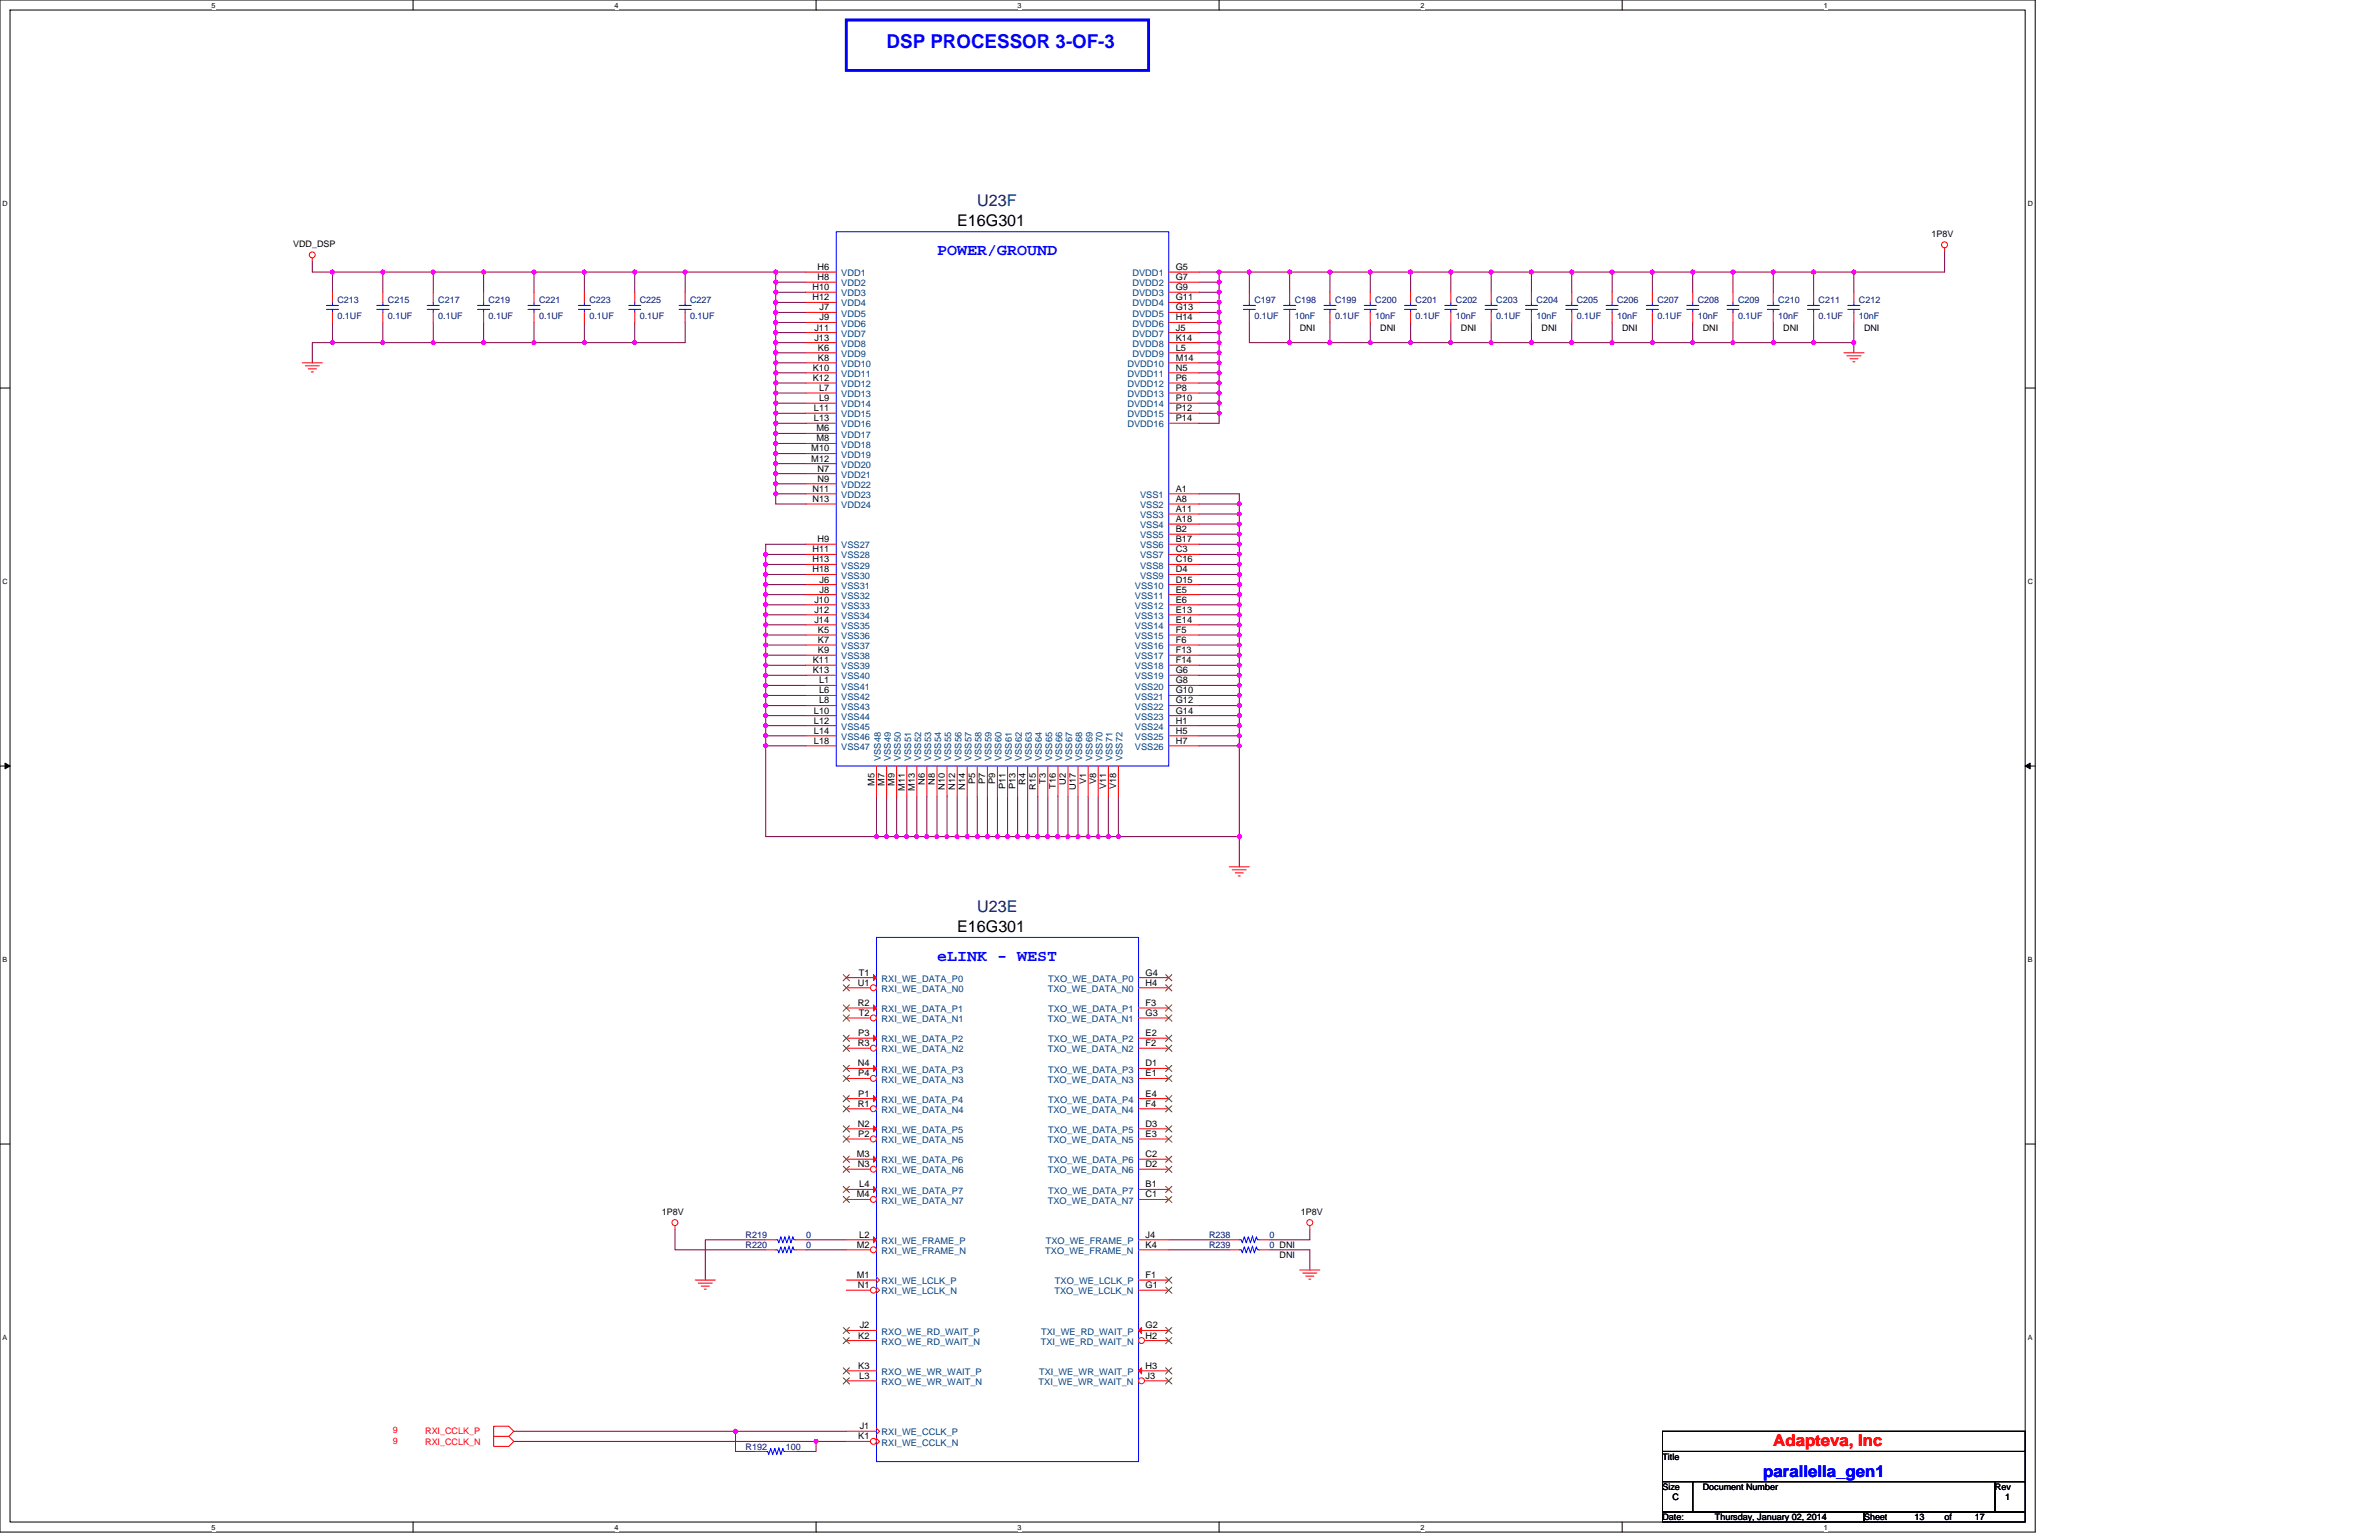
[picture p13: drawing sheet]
<svg xmlns="http://www.w3.org/2000/svg" width="432mm" height="279mm" viewBox="0 0 432 279" stroke-linecap="round" stroke-linejoin="round" font-family="sans-serif">
<defs><g id="words">
<text font-size="3.5" fill="#00f" x="160.9" y="8.7">DSP PROCESSOR 3-OF-3</text>
<g font-size="2.9">
<text x="173.7" y="41">E16G301</text>
<text x="173.7" y="169">E16G301</text>
</g>
<g font-size="2.9" fill="#000080">
<text x="177.4" y="37.4">U23F</text>
<text x="177.4" y="165.4">U23E</text>
</g>
<g font-size="2.9" fill="#00f">
<text x="170.1" y="46.4">POWER/GROUND</text>
<text x="170.1" y="174.4">eLINK - WEST</text>
<text x="320" y="267.9">parallella_gen1</text>
</g>
<text font-size="2.9" fill="#f00" x="321.9" y="262.4">Adapteva, Inc</text>
<g font-size="1.7">
<text x="147.4" y="52.6">H10</text>
<text x="148.4" y="49">H6</text>
<text x="148.4" y="50.8">H8</text>
<text x="213.4" y="49">G5</text>
<text x="213.4" y="50.8">G7</text>
<text x="213.4" y="52.6">G9</text>
<text x="147.4" y="54.5">H12</text>
<text x="147.8" y="60">J11</text>
<text x="148.7" y="56.3">J7</text>
<text x="148.7" y="58.1">J9</text>
<text x="213.4" y="54.5">G11</text>
<text x="213.4" y="56.3">G13</text>
<text x="213.4" y="58.1">H14</text>
<text x="213.4" y="60">J5</text>
<text x="147.8" y="61.8">J13</text>
<text x="148.5" y="63.6">K6</text>
<text x="148.5" y="65.4">K8</text>
<text x="213.4" y="65.4">M14</text>
<text x="213.4" y="61.8">K14</text>
<text x="213.4" y="63.6">L5</text>
<text x="147.5" y="67.3">K10</text>
<text x="147.5" y="69.1">K12</text>
<text x="148.7" y="70.9">L7</text>
<text x="213.4" y="67.3">N5</text>
<text x="213.4" y="69.1">P6</text>
<text x="213.4" y="70.9">P8</text>
<text x="147.7" y="74.6">L11</text>
<text x="147.7" y="76.4">L13</text>
<text x="148.7" y="72.8">L9</text>
<text x="213.4" y="72.8">P10</text>
<text x="213.4" y="74.6">P12</text>
<text x="213.4" y="76.4">P14</text>
<text x="147.3" y="81.9">M10</text>
<text x="147.3" y="83.7">M12</text>
<text x="148.2" y="78.3">M6</text>
<text x="148.2" y="80.1">M8</text>
<text x="147.4" y="89.2">N11</text>
<text x="148.4" y="85.6">N7</text>
<text x="148.4" y="87.4">N9</text>
<text x="213.4" y="89.2">A1</text>
<text x="147.4" y="91.1">N13</text>
<text x="213.4" y="91.1">A8</text>
<text x="213.4" y="92.9">A11</text>
<text x="213.4" y="94.7">A18</text>
<text x="147.4" y="100.2">H11</text>
<text x="148.4" y="98.4">H9</text>
<text x="213.4" y="96.5">B2</text>
<text x="213.4" y="98.4">B17</text>
<text x="213.4" y="100.2">C3</text>
<text x="147.4" y="102">H13</text>
<text x="147.4" y="103.8">H18</text>
<text x="148.7" y="105.7">J6</text>
<text x="148.7" y="107.5">J8</text>
<text x="213.4" y="105.7">D15</text>
<text x="213.4" y="107.5">E5</text>
<text x="213.4" y="102">C16</text>
<text x="213.4" y="103.8">D4</text>
<text x="147.8" y="109.3">J10</text>
<text x="147.8" y="111.2">J12</text>
<text x="147.8" y="113">J14</text>
<text x="213.4" y="109.3">E6</text>
<text x="213.4" y="111.2">E13</text>
<text x="213.4" y="113">E14</text>
<text x="148.5" y="114.8">K5</text>
<text x="148.5" y="116.6">K7</text>
<text x="148.5" y="118.5">K9</text>
<text x="213.4" y="114.8">F5</text>
<text x="213.4" y="116.6">F6</text>
<text x="213.4" y="118.5">F13</text>
<text x="147.5" y="120.3">K11</text>
<text x="147.5" y="122.1">K13</text>
<text x="148.7" y="124">L1</text>
<text x="148.7" y="125.8">L6</text>
<text x="213.4" y="120.3">F14</text>
<text x="213.4" y="122.1">G6</text>
<text x="213.4" y="124">G8</text>
<text x="213.4" y="125.8">G10</text>
<text x="147.7" y="129.5">L10</text>
<text x="147.7" y="131.3">L12</text>
<text x="148.7" y="127.6">L8</text>
<text x="213.4" y="127.6">G12</text>
<text x="213.4" y="129.5">G14</text>
<text x="213.4" y="131.3">H1</text>
<text x="147.7" y="133.1">L14</text>
<text x="147.7" y="134.9">L18</text>
<text x="213.4" y="133.1">H5</text>
<text x="213.4" y="134.9">H7</text>
<text x="158.7" y="142.6" transform="rotate(-90 158.7 142.6)">M5</text>
<text x="160.5" y="142.6" transform="rotate(-90 160.5 142.6)">M7</text>
<text x="162.4" y="142.6" transform="rotate(-90 162.4 142.6)">M9</text>
<text x="164.2" y="143.5" transform="rotate(-90 164.2 143.5)">M11</text>
<text x="166" y="143.5" transform="rotate(-90 166 143.5)">M13</text>
<text x="167.9" y="142.4" transform="rotate(-90 167.9 142.4)">N6</text>
<text x="169.7" y="142.4" transform="rotate(-90 169.7 142.4)">N8</text>
<text x="171.5" y="143.3" transform="rotate(-90 171.5 143.3)">N10</text>
<text x="173.4" y="143.3" transform="rotate(-90 173.4 143.3)">N12</text>
<text x="175.2" y="143.3" transform="rotate(-90 175.2 143.3)">N14</text>
<text x="177" y="142.3" transform="rotate(-90 177 142.3)">P5</text>
<text x="178.8" y="142.3" transform="rotate(-90 178.8 142.3)">P7</text>
<text x="180.7" y="142.3" transform="rotate(-90 180.7 142.3)">P9</text>
<text x="182.5" y="143.2" transform="rotate(-90 182.5 143.2)">P11</text>
<text x="184.3" y="143.2" transform="rotate(-90 184.3 143.2)">P13</text>
<text x="186.1" y="142.4" transform="rotate(-90 186.1 142.4)">R4</text>
<text x="188" y="143.3" transform="rotate(-90 188 143.3)">R15</text>
<text x="189.8" y="142.2" transform="rotate(-90 189.8 142.2)">T3</text>
<text x="191.6" y="143.1" transform="rotate(-90 191.6 143.1)">T16</text>
<text x="193.5" y="142.4" transform="rotate(-90 193.5 142.4)">U2</text>
<text x="195.3" y="143.3" transform="rotate(-90 195.3 143.3)">U17</text>
<text x="197.1" y="142.3" transform="rotate(-90 197.1 142.3)">V1</text>
<text x="198.9" y="142.3" transform="rotate(-90 198.9 142.3)">V8</text>
<text x="200.8" y="143.2" transform="rotate(-90 200.8 143.2)">V11</text>
<text x="202.6" y="143.2" transform="rotate(-90 202.6 143.2)">V18</text>
<text x="155.7" y="178.8">U1</text>
<text x="155.9" y="177">T1</text>
<text x="207.9" y="178.8">H4</text>
<text x="207.9" y="177">G4</text>
<text x="155.7" y="182.5">R2</text>
<text x="155.9" y="184.3">T2</text>
<text x="207.9" y="184.3">G3</text>
<text x="207.9" y="182.5">F3</text>
<text x="155.7" y="189.8">R3</text>
<text x="155.8" y="188">P3</text>
<text x="207.9" y="189.8">F2</text>
<text x="207.9" y="188">E2</text>
<text x="155.7" y="193.5">N4</text>
<text x="155.8" y="195.3">P4</text>
<text x="207.9" y="195.3">E1</text>
<text x="207.9" y="193.5">D1</text>
<text x="155.7" y="200.8">R1</text>
<text x="155.8" y="198.9">P1</text>
<text x="207.9" y="200.8">F4</text>
<text x="207.9" y="198.9">E4</text>
<text x="155.5" y="209.9">M3</text>
<text x="155.7" y="204.4">N2</text>
<text x="155.8" y="206.3">P2</text>
<text x="207.9" y="206.3">E3</text>
<text x="207.9" y="204.4">D3</text>
<text x="207.9" y="209.9">C2</text>
<text x="155.7" y="211.8">N3</text>
<text x="156" y="215.4">L4</text>
<text x="207.9" y="211.8">D2</text>
<text x="207.9" y="215.4">B1</text>
<text x="155.5" y="217.2">M4</text>
<text x="207.9" y="217.2">C1</text>
<text x="155.5" y="226.4">M2</text>
<text x="156" y="224.6">L2</text>
<text x="207.9" y="224.6">J4</text>
<text x="207.9" y="226.4">K4</text>
<text x="155.5" y="231.9">M1</text>
<text x="155.7" y="233.7">N1</text>
<text x="207.9" y="233.7">G1</text>
<text x="207.9" y="231.9">F1</text>
<text x="155.8" y="242.8">K2</text>
<text x="156" y="241">J2</text>
<text x="207.9" y="241">G2</text>
<text x="207.9" y="242.8">H2</text>
<text x="155.8" y="248.3">K3</text>
<text x="156" y="250.1">L3</text>
<text x="207.9" y="248.3">H3</text>
<text x="207.9" y="250.1">J3</text>
<text x="155.8" y="261.1">K1</text>
<text x="156" y="259.3">J1</text>
</g>
<g font-size="1.7" fill="#004080">
<text x="152.7" y="50.1">VDD1</text>
<text x="152.7" y="51.9">VDD2</text>
<text x="152.7" y="53.8">VDD3</text>
<text x="205.5" y="50.1">DVDD1</text>
<text x="205.5" y="51.9">DVDD2</text>
<text x="205.5" y="53.8">DVDD3</text>
<text x="152.7" y="55.6">VDD4</text>
<text x="152.7" y="57.4">VDD5</text>
<text x="152.7" y="59.2">VDD6</text>
<text x="205.5" y="55.6">DVDD4</text>
<text x="205.5" y="57.4">DVDD5</text>
<text x="205.5" y="59.2">DVDD6</text>
<text x="152.7" y="61.1">VDD7</text>
<text x="152.7" y="62.9">VDD8</text>
<text x="152.7" y="64.7">VDD9</text>
<text x="205.5" y="61.1">DVDD7</text>
<text x="205.5" y="62.9">DVDD8</text>
<text x="205.5" y="64.7">DVDD9</text>
<text x="152.7" y="66.6">VDD10</text>
<text x="152.7" y="68.4">VDD11</text>
<text x="152.7" y="70.2">VDD12</text>
<text x="204.6" y="66.6">DVDD10</text>
<text x="204.6" y="68.4">DVDD11</text>
<text x="204.6" y="70.2">DVDD12</text>
<text x="152.7" y="72.1">VDD13</text>
<text x="152.7" y="73.9">VDD14</text>
<text x="152.7" y="75.7">VDD15</text>
<text x="152.7" y="77.5">VDD16</text>
<text x="204.6" y="72.1">DVDD13</text>
<text x="204.6" y="73.9">DVDD14</text>
<text x="204.6" y="75.7">DVDD15</text>
<text x="204.6" y="77.5">DVDD16</text>
<text x="152.7" y="79.4">VDD17</text>
<text x="152.7" y="81.2">VDD18</text>
<text x="152.7" y="83">VDD19</text>
<text x="152.7" y="84.9">VDD20</text>
<text x="152.7" y="86.7">VDD21</text>
<text x="152.7" y="88.5">VDD22</text>
<text x="152.7" y="90.3">VDD23</text>
<text x="152.7" y="92.2">VDD24</text>
<text x="206.9" y="90.3">VSS1</text>
<text x="206.9" y="92.2">VSS2</text>
<text x="206.9" y="94">VSS3</text>
<text x="206.9" y="95.8">VSS4</text>
<text x="152.7" y="99.5">VSS27</text>
<text x="152.7" y="101.3">VSS28</text>
<text x="206.9" y="97.7">VSS5</text>
<text x="206.9" y="99.5">VSS6</text>
<text x="206.9" y="101.3">VSS7</text>
<text x="152.7" y="103.1">VSS29</text>
<text x="152.7" y="105">VSS30</text>
<text x="152.7" y="106.8">VSS31</text>
<text x="206" y="106.8">VSS10</text>
<text x="206.9" y="103.1">VSS8</text>
<text x="206.9" y="105">VSS9</text>
<text x="152.7" y="108.6">VSS32</text>
<text x="152.7" y="110.5">VSS33</text>
<text x="152.7" y="112.3">VSS34</text>
<text x="206" y="108.6">VSS11</text>
<text x="206" y="110.5">VSS12</text>
<text x="206" y="112.3">VSS13</text>
<text x="152.7" y="114.1">VSS35</text>
<text x="152.7" y="116">VSS36</text>
<text x="152.7" y="117.8">VSS37</text>
<text x="152.7" y="119.6">VSS38</text>
<text x="206" y="114.1">VSS14</text>
<text x="206" y="116">VSS15</text>
<text x="206" y="117.8">VSS16</text>
<text x="206" y="119.6">VSS17</text>
<text x="152.7" y="121.4">VSS39</text>
<text x="152.7" y="123.3">VSS40</text>
<text x="152.7" y="125.1">VSS41</text>
<text x="206" y="121.4">VSS18</text>
<text x="206" y="123.3">VSS19</text>
<text x="206" y="125.1">VSS20</text>
<text x="152.7" y="126.9">VSS42</text>
<text x="152.7" y="128.8">VSS43</text>
<text x="152.7" y="130.6">VSS44</text>
<text x="206" y="126.9">VSS21</text>
<text x="206" y="128.8">VSS22</text>
<text x="206" y="130.6">VSS23</text>
<text x="152.7" y="132.4">VSS45</text>
<text x="152.7" y="134.2">VSS46</text>
<text x="152.7" y="136.1">VSS47</text>
<text x="206" y="132.4">VSS24</text>
<text x="206" y="134.2">VSS25</text>
<text x="206" y="136.1">VSS26</text>
<text x="159.9" y="138.1" transform="rotate(-90 159.9 138.1)">VSS48</text>
<text x="161.7" y="138.1" transform="rotate(-90 161.7 138.1)">VSS49</text>
<text x="163.5" y="138.1" transform="rotate(-90 163.5 138.1)">VSS50</text>
<text x="165.4" y="138.1" transform="rotate(-90 165.4 138.1)">VSS51</text>
<text x="167.2" y="138.1" transform="rotate(-90 167.2 138.1)">VSS52</text>
<text x="169" y="138.1" transform="rotate(-90 169 138.1)">VSS53</text>
<text x="170.8" y="138.1" transform="rotate(-90 170.8 138.1)">VSS54</text>
<text x="172.7" y="138.1" transform="rotate(-90 172.7 138.1)">VSS55</text>
<text x="174.5" y="138.1" transform="rotate(-90 174.5 138.1)">VSS56</text>
<text x="176.3" y="138.1" transform="rotate(-90 176.3 138.1)">VSS57</text>
<text x="178.1" y="138.1" transform="rotate(-90 178.1 138.1)">VSS58</text>
<text x="180" y="138.1" transform="rotate(-90 180 138.1)">VSS59</text>
<text x="181.8" y="138.1" transform="rotate(-90 181.8 138.1)">VSS60</text>
<text x="183.6" y="138.1" transform="rotate(-90 183.6 138.1)">VSS61</text>
<text x="185.5" y="138.1" transform="rotate(-90 185.5 138.1)">VSS62</text>
<text x="187.3" y="138.1" transform="rotate(-90 187.3 138.1)">VSS63</text>
<text x="189.1" y="138.1" transform="rotate(-90 189.1 138.1)">VSS64</text>
<text x="190.9" y="138.1" transform="rotate(-90 190.9 138.1)">VSS65</text>
<text x="192.8" y="138.1" transform="rotate(-90 192.8 138.1)">VSS66</text>
<text x="194.6" y="138.1" transform="rotate(-90 194.6 138.1)">VSS67</text>
<text x="196.4" y="138.1" transform="rotate(-90 196.4 138.1)">VSS68</text>
<text x="198.3" y="138.1" transform="rotate(-90 198.3 138.1)">VSS69</text>
<text x="200.1" y="138.1" transform="rotate(-90 200.1 138.1)">VSS70</text>
<text x="201.9" y="138.1" transform="rotate(-90 201.9 138.1)">VSS71</text>
<text x="203.8" y="138.1" transform="rotate(-90 203.8 138.1)">VSS72</text>
<text x="160" y="180">RXI_WE_DATA_N0</text>
<text x="160" y="178.1">RXI_WE_DATA_P0</text>
<text x="190.2" y="180">TXO_WE_DATA_N0</text>
<text x="190.3" y="178.1">TXO_WE_DATA_P0</text>
<text x="160" y="185.4">RXI_WE_DATA_N1</text>
<text x="160" y="183.6">RXI_WE_DATA_P1</text>
<text x="190.2" y="185.4">TXO_WE_DATA_N1</text>
<text x="190.3" y="183.6">TXO_WE_DATA_P1</text>
<text x="160" y="190.9">RXI_WE_DATA_N2</text>
<text x="160" y="189.1">RXI_WE_DATA_P2</text>
<text x="190.2" y="190.9">TXO_WE_DATA_N2</text>
<text x="190.3" y="189.1">TXO_WE_DATA_P2</text>
<text x="160" y="196.4">RXI_WE_DATA_N3</text>
<text x="160" y="194.6">RXI_WE_DATA_P3</text>
<text x="190.2" y="196.4">TXO_WE_DATA_N3</text>
<text x="190.3" y="194.6">TXO_WE_DATA_P3</text>
<text x="160" y="201.9">RXI_WE_DATA_N4</text>
<text x="160" y="200.1">RXI_WE_DATA_P4</text>
<text x="190.2" y="201.9">TXO_WE_DATA_N4</text>
<text x="190.3" y="200.1">TXO_WE_DATA_P4</text>
<text x="160" y="207.4">RXI_WE_DATA_N5</text>
<text x="160" y="205.5">RXI_WE_DATA_P5</text>
<text x="190.2" y="207.4">TXO_WE_DATA_N5</text>
<text x="190.3" y="205.5">TXO_WE_DATA_P5</text>
<text x="160" y="212.9">RXI_WE_DATA_N6</text>
<text x="160" y="211.1">RXI_WE_DATA_P6</text>
<text x="190.2" y="212.9">TXO_WE_DATA_N6</text>
<text x="190.3" y="211.1">TXO_WE_DATA_P6</text>
<text x="160" y="218.4">RXI_WE_DATA_N7</text>
<text x="160" y="216.5">RXI_WE_DATA_P7</text>
<text x="190.2" y="218.4">TXO_WE_DATA_N7</text>
<text x="190.3" y="216.5">TXO_WE_DATA_P7</text>
<text x="160" y="225.7">RXI_WE_FRAME_P</text>
<text x="160" y="227.5">RXI_WE_FRAME_N</text>
<text x="189.7" y="227.5">TXO_WE_FRAME_N</text>
<text x="189.8" y="225.7">TXO_WE_FRAME_P</text>
<text x="160" y="233">RXI_WE_LCLK_P</text>
<text x="191.5" y="233">TXO_WE_LCLK_P</text>
<text x="160" y="234.8">RXI_WE_LCLK_N</text>
<text x="191.4" y="234.8">TXO_WE_LCLK_N</text>
<text x="160" y="242.1">RXO_WE_RD_WAIT_P</text>
<text x="160" y="244">RXO_WE_RD_WAIT_N</text>
<text x="188.9" y="244">TXI_WE_RD_WAIT_N</text>
<text x="189" y="242.1">TXI_WE_RD_WAIT_P</text>
<text x="160" y="249.4">RXO_WE_WR_WAIT_P</text>
<text x="160" y="251.3">RXO_WE_WR_WAIT_N</text>
<text x="188.5" y="251.3">TXI_WE_WR_WAIT_N</text>
<text x="188.6" y="249.4">TXI_WE_WR_WAIT_P</text>
<text x="160" y="260.4">RXI_WE_CCLK_P</text>
<text x="160" y="262.3">RXI_WE_CCLK_N</text>
</g>
<g font-size="1.6">
<text x="53.2" y="44.8">VDD_DSP</text>
<text x="350.6" y="43">1P8V</text>
<text x="235.9" y="60">DNI</text>
<text x="250.5" y="60">DNI</text>
<text x="265.2" y="60">DNI</text>
<text x="279.8" y="60">DNI</text>
<text x="294.4" y="60">DNI</text>
<text x="309.1" y="60">DNI</text>
<text x="323.7" y="60">DNI</text>
<text x="338.3" y="60">DNI</text>
<text x="120.1" y="220.4">1P8V</text>
<text x="236.1" y="220.4">1P8V</text>
<text x="232.2" y="228.2">DNI</text>
<text x="301.8" y="264.8">Title</text>
<text x="301.8" y="270.3">Size</text>
<text x="301.8" y="275.8">Date:</text>
<text x="303.6" y="272.1">C</text>
<text x="309.1" y="270.3">Document Number</text>
<text x="311.3" y="275.8">Thursday, January 02, 2014</text>
<text x="338.3" y="275.8">Sheet</text>
<text x="347.5" y="275.8">13</text>
<text x="353" y="275.8">of</text>
<text x="358.4" y="275.8">17</text>
<text x="362.1" y="270.3">Rev</text>
<text x="363.9" y="272.1">1</text>
</g>
<g font-size="1.6" fill="#000080">
<text x="61.3" y="55.1">C213</text>
<text x="61.3" y="57.8">0.1UF</text>
<text x="70.4" y="55.1">C215</text>
<text x="70.4" y="57.8">0.1UF</text>
<text x="79.5" y="55.1">C217</text>
<text x="79.5" y="57.8">0.1UF</text>
<text x="88.7" y="55.1">C219</text>
<text x="88.7" y="57.8">0.1UF</text>
<text x="97.8" y="55.1">C221</text>
<text x="97.8" y="57.8">0.1UF</text>
<text x="107" y="55.1">C223</text>
<text x="107" y="57.8">0.1UF</text>
<text x="116.1" y="55.1">C225</text>
<text x="116.1" y="57.8">0.1UF</text>
<text x="125.3" y="55.1">C227</text>
<text x="125.3" y="57.8">0.1UF</text>
<text x="227.7" y="55.1">C197</text>
<text x="227.7" y="57.8">0.1UF</text>
<text x="235" y="55.1">C198</text>
<text x="235" y="57.8">10nF</text>
<text x="242.3" y="55.1">C199</text>
<text x="242.3" y="57.8">0.1UF</text>
<text x="249.6" y="55.1">C200</text>
<text x="249.6" y="57.8">10nF</text>
<text x="256.9" y="55.1">C201</text>
<text x="256.9" y="57.8">0.1UF</text>
<text x="264.2" y="55.1">C202</text>
<text x="264.2" y="57.8">10nF</text>
<text x="271.6" y="55.1">C203</text>
<text x="271.6" y="57.8">0.1UF</text>
<text x="278.9" y="55.1">C204</text>
<text x="278.9" y="57.8">10nF</text>
<text x="286.2" y="55.1">C205</text>
<text x="286.2" y="57.8">0.1UF</text>
<text x="293.5" y="55.1">C206</text>
<text x="293.5" y="57.8">10nF</text>
<text x="300.8" y="55.1">C207</text>
<text x="300.8" y="57.8">0.1UF</text>
<text x="308.1" y="55.1">C208</text>
<text x="308.1" y="57.8">10nF</text>
<text x="315.5" y="55.1">C209</text>
<text x="315.5" y="57.8">0.1UF</text>
<text x="322.8" y="55.1">C210</text>
<text x="322.8" y="57.8">10nF</text>
<text x="330.1" y="55.1">C211</text>
<text x="330.1" y="57.8">0.1UF</text>
<text x="337.4" y="55.1">C212</text>
<text x="337.4" y="57.8">10nF</text>
<text x="135.3" y="224.6">R219</text>
<text x="135.3" y="226.4">R220</text>
<text x="146.3" y="224.6">0</text>
<text x="146.3" y="226.4">0</text>
<text x="219.5" y="224.6">R238</text>
<text x="219.5" y="226.4">R239</text>
<text x="230.4" y="224.6">0</text>
<text x="230.4" y="226.4">0 DNI</text>
<text x="135.3" y="263">R192</text>
<text x="142.6" y="263">100</text>
</g>
<g font-size="1.6" fill="#f00">
<text x="71.3" y="260.1">9</text>
<text x="71.3" y="261.9">9</text>
<text x="77.2" y="260.2">RXI_CCLK_P</text>
<text x="77.2" y="262.1">RXI_CCLK_N</text>
</g>
<g font-size="1.3">
<text x="38.4" y="1.4">5</text>
<text x="111.5" y="1.4">4</text>
<text x="184.7" y="1.4">3</text>
<text x="257.9" y="1.4">2</text>
<text x="331" y="1.4">1</text>
<text x=".5" y="37.3">D</text>
<text x="368" y="37.3">D</text>
<text x=".5" y="105.9">C</text>
<text x="368" y="105.9">C</text>
<text x=".5" y="174.5">B</text>
<text x="368" y="174.5">B</text>
<text x=".5" y="243">A</text>
<text x="368" y="243">A</text>
<text x="38.4" y="277.5">5</text>
<text x="111.5" y="277.5">4</text>
<text x="184.7" y="277.5">3</text>
<text x="257.9" y="277.5">2</text>
<text x="331" y="277.5">1</text>
</g>
</g></defs>
<path d="M0 0h369.4v278h-369.4zM1.8 1.8h365.8v274.3h-365.8z" fill="none" stroke="#000" stroke-width=".18"/>
<g fill="#fff">
<path d="M38.4 .2h.7v1.5h-.7z"/>
<path d="M38.4 276.3h.7v1.5h-.7z"/>
</g>
<path d="M75 0v1.8M75 276.1v1.9" fill="none" stroke="#000" stroke-width=".18"/>
<g fill="#fff">
<path d="M111.5 .2h.8v1.5h-.8z"/>
<path d="M111.5 276.3h.8v1.5h-.8z"/>
</g>
<path d="M148.1 0v1.8M148.1 276.1v1.9" fill="none" stroke="#000" stroke-width=".18"/>
<g fill="#fff">
<path d="M184.7 .2h.7v1.5h-.7z"/>
<path d="M184.7 276.3h.7v1.5h-.7z"/>
</g>
<path d="M221.3 0v1.8M221.3 276.1v1.9" fill="none" stroke="#000" stroke-width=".18"/>
<g fill="#fff">
<path d="M257.9 .2h.7v1.5h-.7z"/>
<path d="M257.9 276.3h.7v1.5h-.7z"/>
</g>
<path d="M294.4 0v1.8M294.4 276.1v1.9" fill="none" stroke="#000" stroke-width=".18"/>
<g fill="#fff">
<path d="M331 .2h.7v1.5h-.7z"/>
<path d="M331 276.3h.7v1.5h-.7z"/>
<path d="M.5 36.1h.9v1.5h-.9z"/>
<path d="M368 36.1h1v1.5h-1z"/>
<path d="M.5 104.7h.9v1.5h-.9z"/>
<path d="M368 104.7h1v1.5h-1z"/>
</g>
<path d="M0 70.4h1.8M367.6 70.4h1.8" fill="none" stroke="#000" stroke-width=".18"/>
<g fill="#fff">
<path d="M.5 173.3h.8v1.4h-.8z"/>
<path d="M368 173.3h.9v1.4h-.9z"/>
</g>
<path d="M0 139h1.8M367.6 139h1.8" fill="none" stroke="#000" stroke-width=".18"/>
<path d="M.9 138.5l.9 .5-.9 .5zM367.6 139l.9-.5v1z" fill="#000" stroke="#000" stroke-width=".18"/>
<g fill="#fff">
<path d="M.5 241.9h.8v1.4h-.8z"/>
<path d="M368 241.9h.9v1.4h-.9z"/>
</g>
<path d="M0 207.6h1.8M367.6 207.6h1.8M301.8 259.7h65.8v3.6h-65.8zM301.8 263.3h65.8v5.5h-65.8zM301.8 274.3h36.5v1.8h-36.5zM301.8 268.8h5.4v5.5h-5.4zM307.2 268.8h54.9v5.5h-54.9zM338.3 274.3h29.3v1.8h-29.3zM362.1 268.8h5.5v5.5h-5.5z" fill="none" stroke="#000" stroke-width=".18"/>
<path d="M153.6 3.6h54.9v9.2h-54.9z" fill="none" stroke="#00f" stroke-width=".53"/>
<g fill="none" stroke="#800040" stroke-width=".18">
<path d="M56.7 47.5v1.9h3.6M60.3 49.4v3.6M60.3 49.4h9.2M60.3 58.5v3.7M69.5 49.4v3.6M69.5 58.5v3.7M69.5 49.4h9.1M78.6 49.4v3.6M78.6 58.5v3.7M78.6 49.4h9.2M87.8 49.4v3.6M87.8 58.5v3.7"/>
<path d="M87.8 49.4h9.1M96.9 49.4v3.6M96.9 58.5v3.7M96.9 49.4h9.2M106.1 49.4v3.6M106.1 58.5v3.7M106.1 49.4h9.1M115.2 49.4h9.2M115.2 49.4v3.6M115.2 58.5v3.7M124.4 49.4v3.6M124.4 58.5v3.7h-9.2"/>
<path d="M124.4 49.4h16.4M140.8 49.4h5.5M140.8 49.4v1.8M140.8 51.2v1.8M140.8 51.2h5.5M146.3 53h-5.5v1.9M146.3 54.9h-5.5v1.8M146.3 56.7h-5.5v1.8M146.3 58.5h-5.5v1.8M217.6 49.4h3.7M217.6 58.5h3.7M217.6 56.7h3.7"/>
<path d="M217.6 54.9h3.7M217.6 53h3.7M217.6 51.2h3.7M221.3 56.7v1.8M221.3 53v1.9M221.3 51.2v1.8M221.3 49.4v1.8M221.3 54.9v1.8M221.3 58.5v1.8M221.3 49.4h5.5v3.6M226.8 49.4h7.3v3.6M234.1 58.5v3.7h-7.3v-3.7"/>
<path d="M234.1 49.4h7.3M241.4 49.4v3.6M241.4 58.5v3.7M241.4 49.4h7.3v3.6M248.7 58.5v3.7h-7.3M248.7 49.4h7.3v3.6M256 58.5v3.7h-7.3M256 49.4h7.3v3.6M263.3 49.4h7.4v3.6M263.3 58.5v3.7h-7.3M270.7 58.5v3.7h-7.4M270.7 49.4h7.3v3.6"/>
<path d="M278 58.5v3.7h-7.3M278 49.4h7.3v3.6M285.3 58.5v3.7h-7.3M285.3 49.4h7.3v3.6M292.6 58.5v3.7M292.6 49.4h7.3v3.6M299.9 58.5v3.7h-7.3M299.9 49.4h7.3v3.6M307.2 58.5v3.7h-7.3M307.2 49.4h7.3v3.6M314.5 58.5v3.7M314.5 49.4h7.4v3.6"/>
<path d="M321.9 58.5v3.7h-7.4M321.9 49.4h7.3v3.6M329.2 58.5v3.7h-7.3M329.2 49.4h7.3v3.6M336.5 58.5v3.7M353 45.7v3.7h-16.5M60.3 62.2h9.2M60.3 62.2h-3.6v3.6M69.5 62.2h18.3M87.8 62.2h18.3M106.1 62.2h9.1M140.8 64v1.8"/>
<path d="M140.8 64h5.5M146.3 60.3h-5.5v1.9M146.3 62.2h-5.5v1.8M146.3 65.8h-5.5v1.8M146.3 67.6h-5.5v1.9M146.3 69.5h-5.5v1.8M146.3 71.3h-5.5v1.9M146.3 73.2h-5.5v1.8M146.3 75h-5.5v1.8M146.3 76.8h-5.5v1.8M146.3 78.6h-5.5v1.9M217.6 75h3.7"/>
<path d="M217.6 73.2h3.7M217.6 71.3h3.7M217.6 69.5h3.7M217.6 67.6h3.7M217.6 65.8h3.7M217.6 64h3.7M217.6 62.2h3.7M217.6 60.3h3.7M221.3 75v1.8h-3.7M221.3 71.3v1.9M221.3 69.5v1.8M221.3 67.6v1.9"/>
<path d="M221.3 65.8v1.8M221.3 64v1.8M221.3 62.2v1.8M221.3 60.3v1.9M221.3 73.2v1.8M234.1 62.2h7.3M285.3 62.2h7.3M307.2 62.2h7.3M329.2 62.2h7.3M336.5 62.2v1.8M140.8 82.3v1.8M140.8 84.1v1.8"/>
<path d="M140.8 85.9v1.9M140.8 82.3h5.5M140.8 84.1h5.5M140.8 85.9h5.5M146.3 98.7h-7.3v1.9M146.3 89.6h-5.5v1.8h5.5M146.3 80.5h-5.5v1.8M146.3 87.8h-5.5v1.8M217.6 89.6h7.3v1.8M217.6 91.4h7.3M217.6 93.3h7.3M217.6 95.1h7.3"/>
<path d="M217.6 96.9h7.3M217.6 98.7h7.3M224.9 95.1v1.8M224.9 96.9v1.8M224.9 91.4v3.7M224.9 98.7v5.5M139 100.6v1.8M139 102.4v1.8M139 104.2v1.9M139 106.1v3.6M139 109.7v3.7M139 113.4v7.3"/>
<path d="M139 100.6h7.3M139 102.4h7.3M139 104.2h7.3M139 106.1h7.3M139 107.9h7.3M139 109.7h7.3M139 111.5h7.3M139 113.4h7.3M139 115.2h7.3M139 117h7.3M139 118.9h7.3M217.6 100.6h7.3"/>
<path d="M217.6 102.4h7.3M217.6 104.2h7.3M217.6 106.1h7.3M217.6 107.9h7.3M217.6 109.7h7.3M217.6 111.5h7.3M217.6 113.4h7.3M217.6 115.2h7.3M217.6 117h7.3M217.6 118.9h7.3M224.9 106.1v1.8M224.9 107.9v5.5"/>
<path d="M224.9 113.4v1.8M224.9 115.2v1.8M224.9 118.9v1.8M224.9 117v1.9M224.9 104.2v1.9M139 135.3v16.5h20.1M139 124.4v1.8M139 126.2v1.8M139 120.7v1.8M139 122.5v1.9M139 128v1.8M139 129.8v1.9"/>
<path d="M139 131.7v1.8M139 120.7h7.3M139 122.5h7.3M139 124.4h7.3M139 126.2h7.3M139 128h7.3M139 129.8h7.3M139 131.7h7.3M139 133.5h7.3M139 133.5v1.8h7.3M217.6 120.7h7.3M217.6 122.5h7.3"/>
<path d="M217.6 124.4h7.3M217.6 126.2h7.3M217.6 128h7.3M217.6 129.8h7.3M217.6 131.7h7.3M217.6 133.5h7.3M217.6 135.3h7.3M224.9 126.2v1.8M224.9 122.5v1.9M224.9 120.7v1.8M224.9 131.7v1.8M224.9 129.8v1.9"/>
<path d="M224.9 128v1.8M224.9 133.5v1.8M224.9 124.4v1.8M224.9 135.3v16.5M159.1 144.5v7.3M159.1 151.8h1.8M160.9 144.5v7.3M160.9 151.8h1.9M162.8 144.5v7.3M162.8 151.8h1.8M164.6 151.8h1.8M164.6 144.5v7.3"/>
<path d="M166.4 144.5v7.3M166.4 151.8h1.8M168.2 144.5v7.3M168.2 151.8h1.9M170.1 144.5v7.3M170.1 151.8h1.8M171.9 144.5v7.3M171.9 151.8h1.8M173.7 144.5v7.3M173.7 151.8h1.9M175.6 144.5v7.3M175.6 151.8h1.8"/>
<path d="M177.4 144.5v7.3M177.4 151.8h1.8M179.2 144.5v7.3M179.2 151.8h1.8M181 144.5v7.3M181 151.8h1.9M182.9 151.8h1.8M182.9 144.5v7.3M184.7 151.8h1.8M184.7 144.5v7.3M186.5 151.8h1.9M186.5 144.5v7.3"/>
<path d="M188.4 144.5v7.3M188.4 151.8h3.6M190.2 144.5v7.3M192 151.8h1.8M192 144.5v7.3M193.8 144.5v7.3M193.8 151.8h1.9M195.7 144.5v7.3h1.8M197.5 144.5v7.3M197.5 151.8h1.8M199.3 144.5v7.3h1.9M201.2 144.5v7.3h1.8"/>
<path d="M203 151.8h21.9M203 144.5v7.3M224.9 151.8v5.5M122.5 223.1v3.7h16.5M139 224.9h-11v7.3M146.3 224.9h7.3M146.3 226.8h7.3M212.1 224.9h11M212.1 226.8h11M230.4 226.8h7.3v3.6M237.7 223.1v1.8h-7.3M93.3 259.7h40.2"/>
<path d="M133.5 259.7v3.6h3.7M133.5 259.7h20.1M93.3 261.5h54.8M148.1 261.5v1.8h-3.6M148.1 261.5h5.5"/>
</g>
<g fill="#f0f" stroke="#f0f" stroke-width=".18">
<circle cx="224.9" cy="91.4" r=".36"/>
<circle cx="203" cy="151.8" r=".35"/>
<circle cx="139" cy="135.3" r=".35"/>
<circle cx="139" cy="100.6" r=".36"/>
<circle cx="139" cy="102.4" r=".35"/>
<circle cx="139" cy="104.2" r=".36"/>
<circle cx="139" cy="106.1" r=".35"/>
<circle cx="139" cy="107.9" r=".35"/>
<circle cx="139" cy="109.7" r=".36"/>
<circle cx="139" cy="111.5" r=".35"/>
<circle cx="139" cy="113.4" r=".36"/>
<circle cx="139" cy="115.2" r=".35"/>
<circle cx="139" cy="117" r=".35"/>
<circle cx="139" cy="118.8" r=".36"/>
<circle cx="139" cy="120.7" r=".35"/>
<circle cx="139" cy="122.5" r=".36"/>
<circle cx="139" cy="124.3" r=".35"/>
<circle cx="139" cy="126.2" r=".35"/>
<circle cx="139" cy="128" r=".36"/>
<circle cx="139" cy="129.8" r=".35"/>
<circle cx="139" cy="131.7" r=".36"/>
<circle cx="139" cy="133.5" r=".35"/>
<circle cx="224.9" cy="93.2" r=".35"/>
<circle cx="224.9" cy="95.1" r=".36"/>
<circle cx="224.9" cy="96.9" r=".35"/>
<circle cx="224.9" cy="102.4" r=".35"/>
<circle cx="224.9" cy="107.9" r=".35"/>
<circle cx="224.9" cy="100.6" r=".36"/>
<circle cx="224.9" cy="98.7" r=".35"/>
<circle cx="224.9" cy="109.7" r=".36"/>
<circle cx="224.9" cy="111.5" r=".35"/>
<circle cx="224.9" cy="113.4" r=".36"/>
<circle cx="224.9" cy="117" r=".35"/>
<circle cx="224.9" cy="118.8" r=".36"/>
<circle cx="224.9" cy="115.2" r=".35"/>
<circle cx="224.9" cy="120.7" r=".35"/>
<circle cx="224.9" cy="126.2" r=".35"/>
<circle cx="224.9" cy="124.3" r=".35"/>
<circle cx="224.9" cy="122.5" r=".36"/>
<circle cx="224.9" cy="129.8" r=".35"/>
<circle cx="224.9" cy="133.5" r=".35"/>
<circle cx="224.9" cy="131.7" r=".36"/>
<circle cx="224.9" cy="128" r=".36"/>
<circle cx="201.2" cy="151.8" r=".36"/>
<circle cx="199.3" cy="151.8" r=".35"/>
<circle cx="197.5" cy="151.8" r=".35"/>
<circle cx="193.8" cy="151.8" r=".35"/>
<circle cx="195.7" cy="151.8" r=".36"/>
<circle cx="190.2" cy="151.8" r=".35"/>
<circle cx="182.9" cy="151.8" r=".36"/>
<circle cx="181" cy="151.8" r=".35"/>
<circle cx="186.5" cy="151.8" r=".36"/>
<circle cx="184.7" cy="151.8" r=".35"/>
<circle cx="188.3" cy="151.8" r=".35"/>
<circle cx="179.2" cy="151.8" r=".35"/>
<circle cx="177.4" cy="151.8" r=".36"/>
<circle cx="175.5" cy="151.8" r=".35"/>
<circle cx="173.7" cy="151.8" r=".36"/>
<circle cx="171.9" cy="151.8" r=".35"/>
<circle cx="170.1" cy="151.8" r=".35"/>
<circle cx="168.2" cy="151.8" r=".36"/>
<circle cx="166.4" cy="151.8" r=".35"/>
<circle cx="160.9" cy="151.8" r=".35"/>
<circle cx="164.6" cy="151.8" r=".36"/>
<circle cx="162.7" cy="151.8" r=".35"/>
<circle cx="159.1" cy="151.8" r=".36"/>
<circle cx="336.5" cy="49.4" r=".36"/>
<circle cx="221.3" cy="75" r=".35"/>
<circle cx="221.3" cy="73.1" r=".36"/>
<circle cx="221.3" cy="71.3" r=".35"/>
<circle cx="221.3" cy="69.5" r=".35"/>
<circle cx="221.3" cy="67.6" r=".36"/>
<circle cx="221.3" cy="65.8" r=".35"/>
<circle cx="221.3" cy="64" r=".36"/>
<circle cx="221.3" cy="62.2" r=".35"/>
<circle cx="221.3" cy="60.3" r=".35"/>
<circle cx="221.3" cy="58.5" r=".36"/>
<circle cx="221.3" cy="54.8" r=".36"/>
<circle cx="221.3" cy="53" r=".35"/>
<circle cx="192" cy="151.8" r=".36"/>
<circle cx="221.3" cy="51.2" r=".35"/>
<circle cx="224.9" cy="151.8" r=".35"/>
<circle cx="224.9" cy="135.3" r=".35"/>
<circle cx="224.9" cy="106.1" r=".35"/>
<circle cx="224.9" cy="104.2" r=".36"/>
<circle cx="221.3" cy="56.7" r=".35"/>
<circle cx="329.2" cy="49.4" r=".36"/>
<circle cx="321.8" cy="49.4" r=".36"/>
<circle cx="314.5" cy="49.4" r=".36"/>
<circle cx="307.2" cy="49.4" r=".36"/>
<circle cx="299.9" cy="49.4" r=".36"/>
<circle cx="292.6" cy="49.4" r=".36"/>
<circle cx="285.3" cy="49.4" r=".36"/>
<circle cx="278" cy="49.4" r=".36"/>
<circle cx="270.6" cy="49.4" r=".36"/>
<circle cx="263.3" cy="49.4" r=".36"/>
<circle cx="256" cy="49.4" r=".36"/>
<circle cx="248.7" cy="49.4" r=".36"/>
<circle cx="241.4" cy="49.4" r=".36"/>
<circle cx="234.1" cy="49.4" r=".36"/>
<circle cx="226.7" cy="49.4" r=".36"/>
<circle cx="221.3" cy="49.4" r=".36"/>
<circle cx="336.5" cy="62.2" r=".35"/>
<circle cx="329.2" cy="62.2" r=".36"/>
<circle cx="321.8" cy="62.2" r=".35"/>
<circle cx="314.5" cy="62.2" r=".36"/>
<circle cx="307.2" cy="62.2" r=".35"/>
<circle cx="299.9" cy="62.2" r=".35"/>
<circle cx="292.6" cy="62.2" r=".36"/>
<circle cx="285.3" cy="62.2" r=".35"/>
<circle cx="278" cy="62.2" r=".36"/>
<circle cx="270.6" cy="62.2" r=".35"/>
<circle cx="263.3" cy="62.2" r=".35"/>
<circle cx="256" cy="62.2" r=".36"/>
<circle cx="248.7" cy="62.2" r=".35"/>
<circle cx="241.4" cy="62.2" r=".36"/>
<circle cx="234.1" cy="62.2" r=".35"/>
<circle cx="140.8" cy="51.2" r=".36"/>
<circle cx="140.8" cy="53" r=".36"/>
<circle cx="140.8" cy="54.8" r=".36"/>
<circle cx="140.8" cy="56.7" r=".36"/>
<circle cx="140.8" cy="58.5" r=".36"/>
<circle cx="140.8" cy="60.3" r=".36"/>
<circle cx="140.8" cy="62.2" r=".36"/>
<circle cx="140.8" cy="64" r=".36"/>
<circle cx="140.8" cy="65.8" r=".36"/>
<circle cx="140.8" cy="67.6" r=".36"/>
<circle cx="140.8" cy="69.5" r=".36"/>
<circle cx="140.8" cy="71.3" r=".36"/>
<circle cx="140.8" cy="73.1" r=".36"/>
<circle cx="140.8" cy="75" r=".36"/>
<circle cx="140.8" cy="76.8" r=".36"/>
<circle cx="140.8" cy="78.6" r=".36"/>
<circle cx="140.8" cy="80.4" r=".36"/>
<circle cx="140.8" cy="82.3" r=".36"/>
<circle cx="140.8" cy="84.1" r=".36"/>
<circle cx="140.8" cy="85.9" r=".36"/>
<circle cx="140.8" cy="87.8" r=".36"/>
<circle cx="140.8" cy="89.6" r=".36"/>
<circle cx="60.3" cy="49.4" r=".36"/>
<circle cx="60.3" cy="62.2" r=".35"/>
<circle cx="115.2" cy="49.4" r=".36"/>
<circle cx="106" cy="49.4" r=".36"/>
<circle cx="96.9" cy="49.4" r=".36"/>
<circle cx="87.8" cy="49.4" r=".36"/>
<circle cx="78.6" cy="49.4" r=".36"/>
<circle cx="69.5" cy="49.4" r=".36"/>
<circle cx="96.9" cy="62.2" r=".35"/>
<circle cx="87.8" cy="62.2" r=".35"/>
<circle cx="78.6" cy="62.2" r=".35"/>
<circle cx="69.5" cy="62.2" r=".35"/>
<circle cx="115.2" cy="62.2" r=".35"/>
<circle cx="106.1" cy="62.2" r=".35"/>
<circle cx="124.3" cy="49.4" r=".36"/>
<circle cx="140.8" cy="49.4" r=".36"/>
<circle cx="148.1" cy="261.5" r=".35"/>
<circle cx="133.5" cy="259.7" r=".36"/>
</g>
<g fill="none" stroke="#f00" stroke-width=".18">
<path d="M56.7 46.8v.7M248.7 53v1.9M248.7 56.7v1.8M314.5 53v1.9M314.5 56.7v1.8M321.9 53v1.9M321.9 56.7v1.8M353 45v.7M54.9 65.8h3.6M55.4 66.4h2.6M55.9 66.9h1.5M56.5 67.5h.4"/>
<path d="M334.7 64h3.6M335.2 64.6h2.6M335.8 65.1h1.4M336.3 65.6h.4M223.1 157.3h3.7M223.6 157.8h2.6M224.2 158.4h1.5M224.7 158.9h.4M122.5 222.4v.7M126.2 232.2h3.6M126.7 232.8h2.6M127.3 233.3h1.4"/>
<path d="M127.8 233.9h.4M235.9 230.4h3.7M236.5 231h2.5M237 231.5h1.5M237.6 232.1h.3M237.7 222.4v.7M89.6 258.8h2.8l.9 .9-.9 .9h-2.8zM89.6 260.6h2.8l.9 .9-.9 .9h-2.8z"/>
<circle cx="56.7" cy="46.2" r=".54"/>
<circle cx="352.9" cy="44.4" r=".54"/>
<circle cx="122.5" cy="221.8" r=".54"/>
<circle cx="237.7" cy="221.8" r=".54"/>
</g>
<g fill="none" stroke="#00f" stroke-width=".18">
<path d="M247.6 55.4h2.2M247.6 56.1h2.2M248.7 54.9v.5M248.7 56.1v.6M313.5 55.4h2.1M313.5 56.1h2.1M314.5 54.9v.5M314.5 56.1v.6M320.8 55.4h2.2M320.8 56.1h2.2M321.9 54.9v.5M321.9 56.1v.6"/>
<path d="M159.1 170.1h47.6v95.1h-47.6z"/>
</g>
<circle cx="158.5" cy="179.2" r=".54" fill="#fff" stroke="#f00" stroke-width=".18"/>
<path d="M153.6 179.2h4.4" fill="none" stroke="#f00" stroke-width=".18"/>
<path d="M153.1 178.7l1.1 1.1M154.2 178.7l-1.2 1.1" fill="none" stroke="#804000" stroke-width=".18"/>
<circle cx="158.5" cy="184.7" r=".54" fill="#fff" stroke="#f00" stroke-width=".18"/>
<path d="M153.6 184.7h4.4" fill="none" stroke="#f00" stroke-width=".18"/>
<path d="M153.1 184.1l1.1 1.2M154.2 184.1l-1.2 1.2" fill="none" stroke="#804000" stroke-width=".18"/>
<circle cx="158.5" cy="190.2" r=".54" fill="#fff" stroke="#f00" stroke-width=".18"/>
<path d="M153.6 190.2h4.4" fill="none" stroke="#f00" stroke-width=".18"/>
<path d="M153.1 189.6l1.1 1.2M154.2 189.6l-1.2 1.2" fill="none" stroke="#804000" stroke-width=".18"/>
<circle cx="158.5" cy="195.7" r=".54" fill="#fff" stroke="#f00" stroke-width=".18"/>
<path d="M153.6 195.7h4.4" fill="none" stroke="#f00" stroke-width=".18"/>
<path d="M153.1 195.1l1.1 1.1M154.2 195.1l-1.2 1.1" fill="none" stroke="#804000" stroke-width=".18"/>
<circle cx="158.5" cy="201.2" r=".54" fill="#fff" stroke="#f00" stroke-width=".18"/>
<path d="M153.6 201.2h4.4" fill="none" stroke="#f00" stroke-width=".18"/>
<path d="M153.1 200.6l1.1 1.1M154.2 200.6l-1.2 1.1" fill="none" stroke="#804000" stroke-width=".18"/>
<circle cx="158.5" cy="206.6" r=".54" fill="#fff" stroke="#f00" stroke-width=".18"/>
<path d="M153.6 206.7h4.4" fill="none" stroke="#f00" stroke-width=".18"/>
<path d="M153.1 206.1l1.1 1.1M154.2 206.1l-1.2 1.1" fill="none" stroke="#804000" stroke-width=".18"/>
<circle cx="158.5" cy="212.1" r=".54" fill="#fff" stroke="#f00" stroke-width=".18"/>
<path d="M153.6 212.1h4.4" fill="none" stroke="#f00" stroke-width=".18"/>
<path d="M153.1 211.6l1.1 1.1M154.2 211.6l-1.2 1.1" fill="none" stroke="#804000" stroke-width=".18"/>
<circle cx="158.5" cy="217.6" r=".54" fill="#fff" stroke="#f00" stroke-width=".18"/>
<path d="M153.6 177.4h5.5M153.6 182.9h5.5M153.6 188.4h5.5M153.6 193.8h5.5M153.6 199.3h5.5M153.6 204.8h5.5M153.6 210.3h5.5M153.6 215.8h5.5M153.6 217.6h4.4M153.6 224.9h5.5" fill="none" stroke="#f00" stroke-width=".18"/>
<g fill="none" stroke="#804000" stroke-width=".18">
<path d="M153.1 176.8l1.1 1.1M154.2 176.8l-1.2 1.1M153.1 182.3l1.1 1.2M153.1 187.8l1.1 1.1M153.1 193.3l1.1 1.1M153.1 198.8l1.1 1.1M154.2 182.3l-1.2 1.2M154.2 187.8l-1.2 1.1M154.2 193.3l-1.2 1.1M154.2 198.8l-1.2 1.1M153.1 217.1l1.1 1.1M153.1 204.3l1.1 1.1"/>
<path d="M153.1 209.8l1.1 1.1M153.1 215.2l1.1 1.2M154.2 217.1l-1.2 1.1M154.2 204.3l-1.2 1.1M154.2 209.8l-1.2 1.1M154.2 215.2l-1.2 1.2"/>
</g>
<g fill="#f00" stroke="#f00" stroke-width=".18">
<path d="M158.5 176.8l.6 .6-.6 .5z"/>
<path d="M158.5 182.3l.6 .6-.6 .5z"/>
<path d="M158.5 187.8l.6 .6-.6 .5z"/>
<path d="M158.5 193.3l.6 .5-.6 .6z"/>
<path d="M158.5 198.8l.6 .5-.6 .6z"/>
<path d="M158.5 204.3l.6 .5-.6 .6z"/>
<path d="M158.5 209.8l.6 .5-.6 .6z"/>
<path d="M158.5 215.2l.6 .6-.6 .5z"/>
<path d="M158.5 224.4l.6 .5-.6 .6z"/>
</g>
<circle cx="158.5" cy="226.7" r=".54" fill="#fff" stroke="#f00" stroke-width=".18"/>
<path d="M153.6 232.2h5.5M153.6 226.8h4.4M159.1 231.7l.5 .5-.5 .6M159.1 233.5l.5 .6-.5 .5" fill="none" stroke="#f00" stroke-width=".18"/>
<circle cx="158.5" cy="234.1" r=".54" fill="#fff" stroke="#f00" stroke-width=".18"/>
<g fill="none" stroke="#f00" stroke-width=".18">
<path d="M206.7 179.2h5.4M206.7 177.4h5.4M206.7 184.7h5.4M206.7 190.2h5.4M206.7 195.7h5.4M206.7 182.9h5.4M206.7 188.4h5.4M206.7 193.8h5.4M206.7 199.3h5.4M206.7 201.2h5.4M206.7 206.7h5.4M206.7 212.1h5.4"/>
<path d="M206.7 217.6h5.4M206.7 204.8h5.4M206.7 210.3h5.4M206.7 215.8h5.4M153.6 234.1h4.4M206.7 224.9h5.4M206.7 226.8h5.4M206.7 232.2h5.4M206.7 234.1h5.4M153.6 241.4h5.5M153.6 243.2h5.5M153.6 248.7h5.5"/>
<path d="M153.6 250.5h5.5M206.7 241.4h5.4"/>
</g>
<g fill="none" stroke="#804000" stroke-width=".18">
<path d="M211.6 178.7l1.1 1.1M211.6 176.8l1.1 1.1M212.7 178.7l-1.1 1.1M212.7 176.8l-1.1 1.1M211.6 184.1l1.1 1.2M211.6 189.6l1.1 1.2M211.6 195.1l1.1 1.1M211.6 182.3l1.1 1.2M211.6 187.8l1.1 1.1M211.6 193.3l1.1 1.1M211.6 198.8l1.1 1.1M212.7 184.1l-1.1 1.2"/>
<path d="M212.7 189.6l-1.1 1.2M212.7 195.1l-1.1 1.1M212.7 182.3l-1.1 1.2M212.7 187.8l-1.1 1.1M212.7 193.3l-1.1 1.1M212.7 198.8l-1.1 1.1M211.6 200.6l1.1 1.1M211.6 206.1l1.1 1.1M211.6 211.6l1.1 1.1M211.6 217.1l1.1 1.1M211.6 204.3l1.1 1.1M211.6 209.8l1.1 1.1"/>
<path d="M211.6 215.2l1.1 1.2M212.7 200.6l-1.1 1.1M212.7 206.1l-1.1 1.1M212.7 211.6l-1.1 1.1M212.7 217.1l-1.1 1.1M212.7 204.3l-1.1 1.1M212.7 209.8l-1.1 1.1M212.7 215.2l-1.1 1.2M211.6 231.7l1.1 1.1M211.6 233.5l1.1 1.2M212.7 231.7l-1.1 1.1M212.7 233.5l-1.1 1.2"/>
<path d="M153.1 240.8l1.1 1.2M153.1 242.7l1.1 1.1M153.1 248.2l1.1 1.1M153.1 250l1.1 1.1M154.2 240.8l-1.2 1.2M154.2 242.7l-1.2 1.1M154.2 248.2l-1.2 1.1M154.2 250l-1.2 1.1M211.6 240.8l1.1 1.2M212.7 240.8l-1.1 1.2"/>
</g>
<path d="M206.7 241.4l.5-.6v1.1z" fill="#f00" stroke="#f00" stroke-width=".18"/>
<circle cx="207.2" cy="243.2" r=".54" fill="#fff" stroke="#f00" stroke-width=".18"/>
<path d="M206.7 248.7h5.4M207.8 243.2h4.3" fill="none" stroke="#f00" stroke-width=".18"/>
<path d="M211.6 242.7l1.1 1.1M211.6 248.2l1.1 1.1M212.7 242.7l-1.1 1.1M212.7 248.2l-1.1 1.1" fill="none" stroke="#804000" stroke-width=".18"/>
<path d="M206.7 248.7l.5-.5v1.1z" fill="#f00" stroke="#f00" stroke-width=".18"/>
<circle cx="207.2" cy="250.5" r=".54" fill="#fff" stroke="#f00" stroke-width=".18"/>
<path d="M153.6 259.7h5.5M159.1 259.1l.5 .6-.5 .5M207.8 250.5h4.3M159.1 261l.5 .5-.5 .6" fill="none" stroke="#f00" stroke-width=".18"/>
<path d="M211.6 250l1.1 1.1M212.7 250l-1.1 1.1" fill="none" stroke="#804000" stroke-width=".18"/>
<circle cx="158.5" cy="261.5" r=".54" fill="#fff" stroke="#f00" stroke-width=".18"/>
<g fill="none" stroke="#f00" stroke-width=".18">
<path d="M60.3 53v1.9M60.3 56.7v1.8M69.5 53v1.9M69.5 56.7v1.8M78.6 53v1.9M78.6 56.7v1.8M87.8 53v1.9M87.8 56.7v1.8M96.9 53v1.9M96.9 56.7v1.8M106.1 53v1.9M106.1 56.7v1.8"/>
<path d="M115.2 53v1.9M115.2 56.7v1.8M124.4 53v1.9M124.4 56.7v1.8M146.3 49.4h5.5M146.3 51.2h5.5M146.3 53h5.5M146.3 54.9h5.5M146.3 56.7h5.5M146.3 58.5h5.5M212.1 49.4h5.5M212.1 51.2h5.5"/>
<path d="M212.1 53h5.5M212.1 54.9h5.5M212.1 56.7h5.5M212.1 58.5h5.5M226.8 53v1.9M226.8 56.7v1.8M234.1 53v1.9M234.1 56.7v1.8M241.4 53v1.9M241.4 56.7v1.8M256 53v1.9M256 56.7v1.8"/>
<path d="M263.3 53v1.9M263.3 56.7v1.8M270.7 53v1.9M270.7 56.7v1.8M278 53v1.9M278 56.7v1.8M285.3 53v1.9M285.3 56.7v1.8M292.6 53v1.9M292.6 56.7v1.8M299.9 53v1.9M299.9 56.7v1.8"/>
<path d="M307.2 53v1.9M307.2 56.7v1.8M329.2 53v1.9M329.2 56.7v1.8M336.5 53v1.9M336.5 56.7v1.8M146.3 60.3h5.5M146.3 62.2h5.5M146.3 64h5.5M146.3 65.8h5.5M146.3 67.6h5.5M146.3 69.5h5.5"/>
<path d="M146.3 71.3h5.5M146.3 73.2h5.5M146.3 75h5.5M146.3 76.8h5.5M146.3 78.6h5.5M212.1 60.3h5.5M212.1 62.2h5.5M212.1 64h5.5M212.1 65.8h5.5M212.1 67.6h5.5M212.1 69.5h5.5M212.1 71.3h5.5"/>
<path d="M212.1 73.2h5.5M212.1 75h5.5M212.1 76.8h5.5M146.3 80.5h5.5M146.3 82.3h5.5M146.3 84.1h5.5M146.3 85.9h5.5M146.3 87.8h5.5M146.3 89.6h5.5M146.3 91.4h5.5M146.3 98.7h5.5M212.1 89.6h5.5"/>
<path d="M212.1 91.4h5.5M212.1 93.3h5.5M212.1 95.1h5.5M212.1 96.9h5.5M212.1 98.7h5.5M146.3 100.6h5.5M146.3 102.4h5.5M146.3 104.2h5.5M146.3 106.1h5.5M146.3 107.9h5.5M146.3 109.7h5.5M146.3 111.5h5.5"/>
<path d="M146.3 113.4h5.5M146.3 115.2h5.5M146.3 117h5.5M146.3 118.9h5.5M212.1 100.6h5.5M212.1 102.4h5.5M212.1 104.2h5.5M212.1 106.1h5.5M212.1 107.9h5.5M212.1 109.7h5.5M212.1 111.5h5.5M212.1 113.4h5.5"/>
<path d="M212.1 115.2h5.5M212.1 117h5.5M212.1 118.9h5.5M146.3 120.7h5.5M146.3 122.5h5.5M146.3 124.4h5.5M146.3 126.2h5.5M146.3 128h5.5M146.3 129.8h5.5M146.3 131.7h5.5M146.3 133.5h5.5M146.3 135.3h5.5"/>
<path d="M159.1 139v5.5M160.9 139v5.5M162.8 139v5.5M164.6 139v5.5M166.4 139v5.5M168.2 139v5.5M170.1 139v5.5M171.9 139v5.5M173.7 139v5.5M175.6 139v5.5M177.4 139v5.5M179.2 139v5.5"/>
<path d="M181 139v5.5M182.9 139v5.5M184.7 139v5.5M186.5 139v5.5M188.4 139v5.5M190.2 139v5.5M192 139v5.5M193.8 139v5.5M195.7 139v5.5M197.5 139v5.5M199.3 139v5.5M201.2 139v5.5"/>
<path d="M203 139v5.5M212.1 120.7h5.5M212.1 122.5h5.5M212.1 124.4h5.5M212.1 126.2h5.5M212.1 128h5.5M212.1 129.8h5.5M212.1 131.7h5.5M212.1 133.5h5.5M212.1 135.3h5.5M139 224.9h1.8M139 226.8h1.8"/>
<path d="M144.5 224.9h1.8M144.5 226.8h1.8M223.1 224.9h1.8M223.1 226.8h1.8M228.6 224.9h1.8M228.6 226.8h1.8M137.2 263.3h1.8M142.6 263.3h1.9M153.6 261.5h4.4"/>
</g>
<g fill="none" stroke="#00f" stroke-width=".18">
<path d="M59.2 56.1h2.2M59.2 55.4h2.2M60.3 56.1v.6M60.3 54.9v.5M68.4 56.1h2.2M68.4 55.4h2.2M69.5 56.1v.6M69.5 54.9v.5M77.5 56.1h2.2M77.5 55.4h2.2M78.6 56.1v.6M78.6 54.9v.5"/>
<path d="M86.7 56.1h2.2M86.7 55.4h2.2M87.8 56.1v.6M87.8 54.9v.5M95.8 55.4h2.2M95.8 56.1h2.2M96.9 54.9v.5M96.9 56.1v.6M105 55.4h2.2M105 56.1h2.2M106.1 54.9v.5M106.1 56.1v.6"/>
<path d="M114.1 55.4h2.2M114.1 56.1h2.2M115.2 54.9v.5M115.2 56.1v.6M123.3 55.4h2.2M123.3 56.1h2.2M124.4 54.9v.5M124.4 56.1v.6M151.8 42.1h60.3v96.9h-60.3zM225.7 55.4h2.2M225.7 56.1h2.2M226.8 54.9v.5"/>
<path d="M226.8 56.1v.6M233 55.4h2.2M233 56.1h2.2M234.1 54.9v.5M234.1 56.1v.6M240.3 55.4h2.2M240.3 56.1h2.2M241.4 54.9v.5M241.4 56.1v.6M254.9 55.4h2.2M254.9 56.1h2.2M256 54.9v.5"/>
<path d="M256 56.1v.6M262.2 55.4h2.2M262.2 56.1h2.2M263.3 54.9v.5M263.3 56.1v.6M269.6 55.4h2.2M269.6 56.1h2.2M270.7 54.9v.5M270.7 56.1v.6M276.9 55.4h2.2M276.9 56.1h2.2M278 54.9v.5"/>
<path d="M278 56.1v.6M284.2 55.4h2.2M284.2 56.1h2.2M285.3 54.9v.5M285.3 56.1v.6M291.5 55.4h2.2M291.5 56.1h2.2M292.6 54.9v.5M292.6 56.1v.6M298.8 55.4h2.2M298.8 56.1h2.2M299.9 54.9v.5"/>
<path d="M299.9 56.1v.6M306.1 55.4h2.2M306.1 56.1h2.2M307.2 54.9v.5M307.2 56.1v.6M328.1 55.4h2.2M328.1 56.1h2.2M329.2 54.9v.5M329.2 56.1v.6M335.4 55.4h2.2M335.4 56.1h2.2M336.5 54.9v.5"/>
<path d="M336.5 56.1v.6M143.2 224.2l.4 1.3 .3-1.1 .2 .5h.4M143.2 226l.4 1.3 .3-1.1 .2 .6h.4M143.2 224.4l-.4 1.1-.3-1.1-.4 1.1-.4-1.1-.3 1.1-.2-.6h-.4M143.2 226.2l-.4 1.1-.3-1.1-.4 1.1-.4-1.1-.3 1.1-.2-.5h-.4M227.3 224.2l.4 1.3 .3-1.1 .2 .5h.4M227.3 226l.4 1.3 .3-1.1 .2 .6h.4M227.3 224.4l-.4 1.1-.3-1.1-.4 1.1-.4-1.1-.3 1.1-.2-.6h-.4M227.3 226.2l-.4 1.1-.3-1.1-.4 1.1-.4-1.1-.3 1.1-.2-.5h-.4M141.4 262.8l-.4 1.1-.4-1.1-.3 1.1-.4-1.1-.4 1.1-.2-.6h-.3M141.4 262.6l.3 1.3 .4-1.1 .2 .5h.3"/>
</g>
<g fill="#f0f" stroke="#f0f" stroke-width=".18">
<circle cx="224.9" cy="91.4" r=".36"/>
<circle cx="203" cy="151.8" r=".35"/>
<circle cx="139" cy="135.3" r=".35"/>
<circle cx="139" cy="100.6" r=".36"/>
<circle cx="139" cy="102.4" r=".35"/>
<circle cx="139" cy="104.2" r=".36"/>
<circle cx="139" cy="106.1" r=".35"/>
<circle cx="139" cy="107.9" r=".35"/>
<circle cx="139" cy="109.7" r=".36"/>
<circle cx="139" cy="111.5" r=".35"/>
<circle cx="139" cy="113.4" r=".36"/>
<circle cx="139" cy="115.2" r=".35"/>
<circle cx="139" cy="117" r=".35"/>
<circle cx="139" cy="118.8" r=".36"/>
<circle cx="139" cy="120.7" r=".35"/>
<circle cx="139" cy="122.5" r=".36"/>
<circle cx="139" cy="124.3" r=".35"/>
<circle cx="139" cy="126.2" r=".35"/>
<circle cx="139" cy="128" r=".36"/>
<circle cx="139" cy="129.8" r=".35"/>
<circle cx="139" cy="131.7" r=".36"/>
<circle cx="139" cy="133.5" r=".35"/>
<circle cx="224.9" cy="93.2" r=".35"/>
<circle cx="224.9" cy="95.1" r=".36"/>
<circle cx="224.9" cy="96.9" r=".35"/>
<circle cx="224.9" cy="102.4" r=".35"/>
<circle cx="224.9" cy="107.9" r=".35"/>
<circle cx="224.9" cy="100.6" r=".36"/>
<circle cx="224.9" cy="98.7" r=".35"/>
<circle cx="224.9" cy="109.7" r=".36"/>
<circle cx="224.9" cy="111.5" r=".35"/>
<circle cx="224.9" cy="113.4" r=".36"/>
<circle cx="224.9" cy="117" r=".35"/>
<circle cx="224.9" cy="118.8" r=".36"/>
<circle cx="224.9" cy="115.2" r=".35"/>
<circle cx="224.9" cy="120.7" r=".35"/>
<circle cx="224.9" cy="126.2" r=".35"/>
<circle cx="224.9" cy="124.3" r=".35"/>
<circle cx="224.9" cy="122.5" r=".36"/>
<circle cx="224.9" cy="129.8" r=".35"/>
<circle cx="224.9" cy="133.5" r=".35"/>
<circle cx="224.9" cy="131.7" r=".36"/>
<circle cx="224.9" cy="128" r=".36"/>
<circle cx="201.2" cy="151.8" r=".36"/>
<circle cx="199.3" cy="151.8" r=".35"/>
<circle cx="197.5" cy="151.8" r=".35"/>
<circle cx="193.8" cy="151.8" r=".35"/>
<circle cx="195.7" cy="151.8" r=".36"/>
<circle cx="190.2" cy="151.8" r=".35"/>
<circle cx="182.9" cy="151.8" r=".36"/>
<circle cx="181" cy="151.8" r=".35"/>
<circle cx="186.5" cy="151.8" r=".36"/>
<circle cx="184.7" cy="151.8" r=".35"/>
<circle cx="188.3" cy="151.8" r=".35"/>
<circle cx="179.2" cy="151.8" r=".35"/>
<circle cx="177.4" cy="151.8" r=".36"/>
<circle cx="175.5" cy="151.8" r=".35"/>
<circle cx="173.7" cy="151.8" r=".36"/>
<circle cx="171.9" cy="151.8" r=".35"/>
<circle cx="170.1" cy="151.8" r=".35"/>
<circle cx="168.2" cy="151.8" r=".36"/>
<circle cx="166.4" cy="151.8" r=".35"/>
<circle cx="160.9" cy="151.8" r=".35"/>
<circle cx="164.6" cy="151.8" r=".36"/>
<circle cx="162.7" cy="151.8" r=".35"/>
<circle cx="159.1" cy="151.8" r=".36"/>
<circle cx="336.5" cy="49.4" r=".36"/>
<circle cx="221.3" cy="75" r=".35"/>
<circle cx="221.3" cy="73.1" r=".36"/>
<circle cx="221.3" cy="71.3" r=".35"/>
<circle cx="221.3" cy="69.5" r=".35"/>
<circle cx="221.3" cy="67.6" r=".36"/>
<circle cx="221.3" cy="65.8" r=".35"/>
<circle cx="221.3" cy="64" r=".36"/>
<circle cx="221.3" cy="62.2" r=".35"/>
<circle cx="221.3" cy="60.3" r=".35"/>
<circle cx="221.3" cy="58.5" r=".36"/>
<circle cx="221.3" cy="54.8" r=".36"/>
<circle cx="221.3" cy="53" r=".35"/>
<circle cx="192" cy="151.8" r=".36"/>
<circle cx="221.3" cy="51.2" r=".35"/>
<circle cx="224.9" cy="151.8" r=".35"/>
<circle cx="224.9" cy="135.3" r=".35"/>
<circle cx="224.9" cy="106.1" r=".35"/>
<circle cx="224.9" cy="104.2" r=".36"/>
<circle cx="221.3" cy="56.7" r=".35"/>
<circle cx="329.2" cy="49.4" r=".36"/>
<circle cx="321.8" cy="49.4" r=".36"/>
<circle cx="314.5" cy="49.4" r=".36"/>
<circle cx="307.2" cy="49.4" r=".36"/>
<circle cx="299.9" cy="49.4" r=".36"/>
<circle cx="292.6" cy="49.4" r=".36"/>
<circle cx="285.3" cy="49.4" r=".36"/>
<circle cx="278" cy="49.4" r=".36"/>
<circle cx="270.6" cy="49.4" r=".36"/>
<circle cx="263.3" cy="49.4" r=".36"/>
<circle cx="256" cy="49.4" r=".36"/>
<circle cx="248.7" cy="49.4" r=".36"/>
<circle cx="241.4" cy="49.4" r=".36"/>
<circle cx="234.1" cy="49.4" r=".36"/>
<circle cx="226.7" cy="49.4" r=".36"/>
<circle cx="221.3" cy="49.4" r=".36"/>
<circle cx="336.5" cy="62.2" r=".35"/>
<circle cx="329.2" cy="62.2" r=".36"/>
<circle cx="321.8" cy="62.2" r=".35"/>
<circle cx="314.5" cy="62.2" r=".36"/>
<circle cx="307.2" cy="62.2" r=".35"/>
<circle cx="299.9" cy="62.2" r=".35"/>
<circle cx="292.6" cy="62.2" r=".36"/>
<circle cx="285.3" cy="62.2" r=".35"/>
<circle cx="278" cy="62.2" r=".36"/>
<circle cx="270.6" cy="62.2" r=".35"/>
<circle cx="263.3" cy="62.2" r=".35"/>
<circle cx="256" cy="62.2" r=".36"/>
<circle cx="248.7" cy="62.2" r=".35"/>
<circle cx="241.4" cy="62.2" r=".36"/>
<circle cx="234.1" cy="62.2" r=".35"/>
<circle cx="140.8" cy="51.2" r=".36"/>
<circle cx="140.8" cy="53" r=".36"/>
<circle cx="140.8" cy="54.8" r=".36"/>
<circle cx="140.8" cy="56.7" r=".36"/>
<circle cx="140.8" cy="58.5" r=".36"/>
<circle cx="140.8" cy="60.3" r=".36"/>
<circle cx="140.8" cy="62.2" r=".36"/>
<circle cx="140.8" cy="64" r=".36"/>
<circle cx="140.8" cy="65.8" r=".36"/>
<circle cx="140.8" cy="67.6" r=".36"/>
<circle cx="140.8" cy="69.5" r=".36"/>
<circle cx="140.8" cy="71.3" r=".36"/>
<circle cx="140.8" cy="73.1" r=".36"/>
<circle cx="140.8" cy="75" r=".36"/>
<circle cx="140.8" cy="76.8" r=".36"/>
<circle cx="140.8" cy="78.6" r=".36"/>
<circle cx="140.8" cy="80.4" r=".36"/>
<circle cx="140.8" cy="82.3" r=".36"/>
<circle cx="140.8" cy="84.1" r=".36"/>
<circle cx="140.8" cy="85.9" r=".36"/>
<circle cx="140.8" cy="87.8" r=".36"/>
<circle cx="140.8" cy="89.6" r=".36"/>
<circle cx="60.3" cy="49.4" r=".36"/>
<circle cx="60.3" cy="62.2" r=".35"/>
<circle cx="115.2" cy="49.4" r=".36"/>
<circle cx="106" cy="49.4" r=".36"/>
<circle cx="96.9" cy="49.4" r=".36"/>
<circle cx="87.8" cy="49.4" r=".36"/>
<circle cx="78.6" cy="49.4" r=".36"/>
<circle cx="69.5" cy="49.4" r=".36"/>
<circle cx="96.9" cy="62.2" r=".35"/>
<circle cx="87.8" cy="62.2" r=".35"/>
<circle cx="78.6" cy="62.2" r=".35"/>
<circle cx="69.5" cy="62.2" r=".35"/>
<circle cx="115.2" cy="62.2" r=".35"/>
<circle cx="106.1" cy="62.2" r=".35"/>
<circle cx="124.3" cy="49.4" r=".36"/>
<circle cx="140.8" cy="49.4" r=".36"/>
<circle cx="148.1" cy="261.5" r=".35"/>
<circle cx="133.5" cy="259.7" r=".36"/>
</g>
<use href="#words"/>
</svg>
